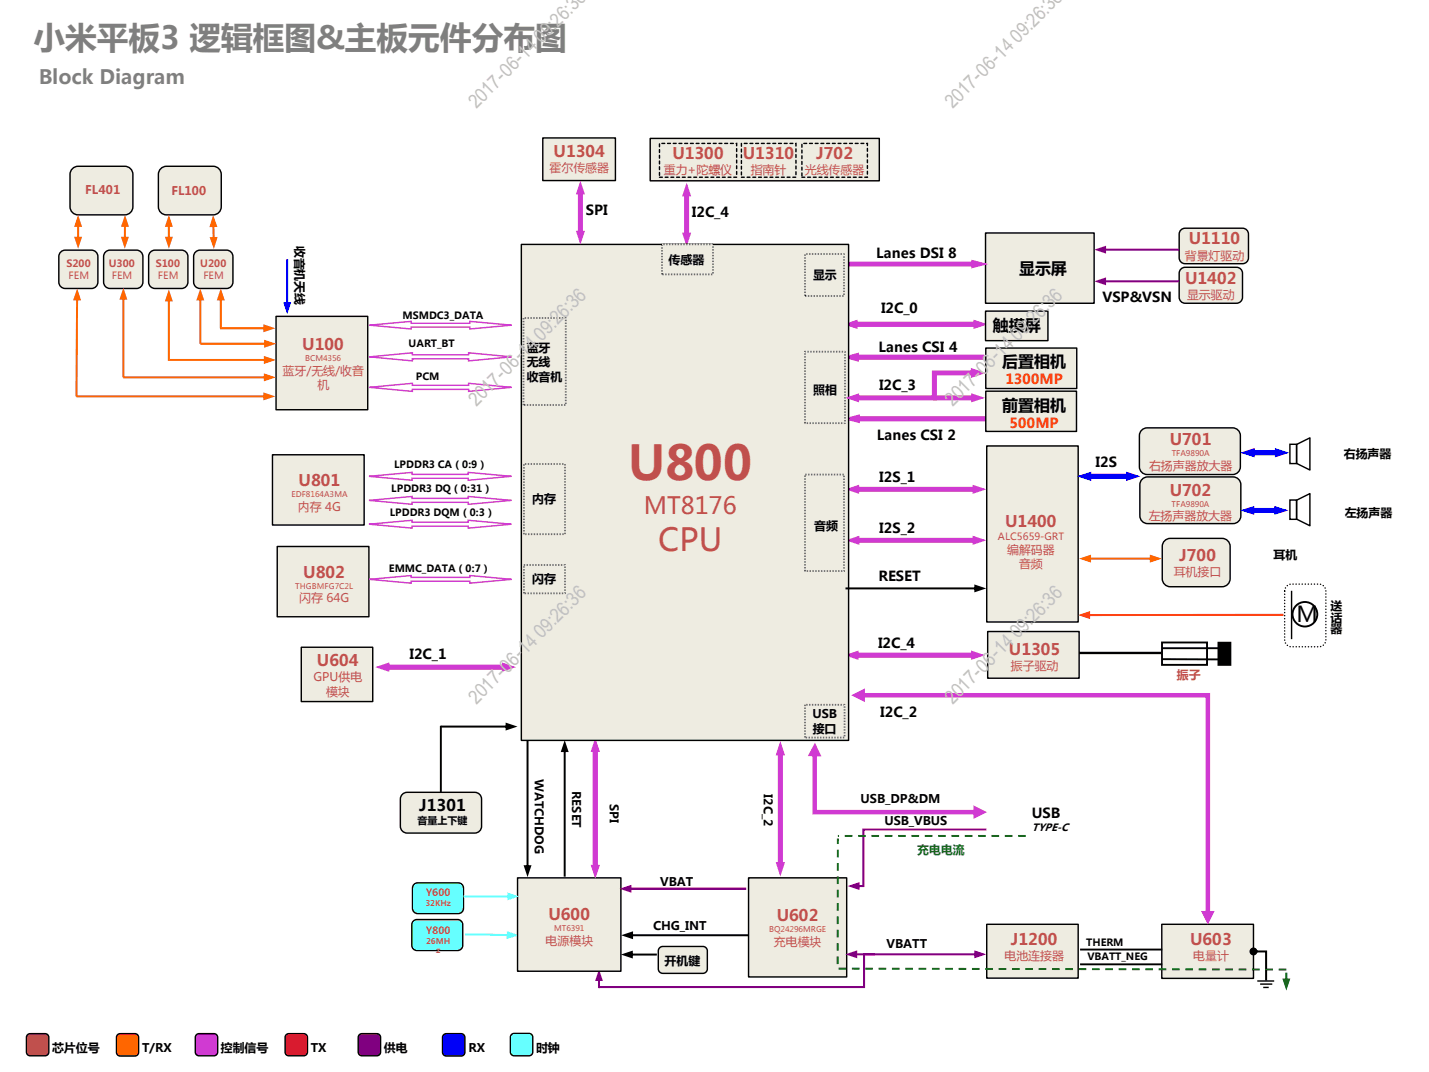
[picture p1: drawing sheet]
<svg xmlns="http://www.w3.org/2000/svg" width="254mm" height="190mm" viewBox="0 0 254 190" stroke-linecap="round" stroke-linejoin="round" font-family="sans-serif">
<defs><g id="words">
<text font-size="8.5" fill="#c0504d" x="111.6" y="85.3">U800</text>
<text font-size="5.6" fill="#7f7f7f" x="5.9" y="8.8">小米平板3 逻辑框图&amp;主板元件分布图</text>
<text font-size="5.6" fill="#c0504d" x="117" y="97.8">CPU</text>
<text font-size="4.2" fill="#c0504d" x="114.4" y="91.4">MT8176</text>
<text font-size="3.9" x="230.4" y="110.5">M</text>
<text font-size="3.5" fill="#7f7f7f" x="6.9" y="14.9">Block Diagram</text>
<g font-size="3.5" fill="#c0c0c0">
<text x="84.7" y="19.4" transform="rotate(-45 84.7 19.4)">2017-06-14 09:26:36</text>
<text x="169.3" y="19.4" transform="rotate(-45 169.3 19.4)">2017-06-14 09:26:36</text>
<text x="84.7" y="72.3" transform="rotate(-45 84.7 72.3)">2017-06-14 09:26:36</text>
<text x="169.3" y="72.3" transform="rotate(-45 169.3 72.3)">2017-06-14 09:26:36</text>
<text x="84.7" y="125.2" transform="rotate(-45 84.7 125.2)">2017-06-14 09:26:36</text>
<text x="169.3" y="125.2" transform="rotate(-45 169.3 125.2)">2017-06-14 09:26:36</text>
</g>
<g font-size="2.8" fill="#c0504d">
<text x="98.4" y="27.9">U1304</text>
<text x="119.5" y="28.2">U1300</text>
<text x="132" y="28.2">U1310</text>
<text x="145.1" y="28.2">J702</text>
<text x="211.3" y="43.4">U1110</text>
<text x="210.7" y="50.5">U1402</text>
<text x="53.7" y="62.2">U100</text>
<text x="207.9" y="79">U701</text>
<text x="53.1" y="86.4">U801</text>
<text x="207.9" y="88.1">U702</text>
<text x="178.7" y="93.6">U1400</text>
<text x="209.6" y="99.6">J700</text>
<text x="53.9" y="102.6">U802</text>
<text x="56.3" y="118.4">U604</text>
<text x="179.3" y="116.4">U1305</text>
<text x="97.5" y="163.5">U600</text>
<text x="138.1" y="163.6">U602</text>
<text x="179.7" y="167.9">J1200</text>
<text x="211.5" y="168">U603</text>
</g>
<g font-size="2.8">
<text x="181.1" y="48.6">显示屏</text>
<text x="176.5" y="58.8">触摸屏</text>
<text x="178.1" y="65.2">后置相机</text>
<text x="178.1" y="73">前置相机</text>
<text x="74.5" y="144.1">J1301</text>
</g>
<g font-size="2.5">
<text x="104.1" y="38.1">SPI</text>
<text x="123" y="38.5">I2C_4</text>
<text x="155.7" y="45.8">Lanes DSI 8</text>
<text x="196" y="53.7">VSP&amp;VSN</text>
<text x="156.6" y="55.6">I2C_0</text>
<text x="156.2" y="62.5">Lanes CSI 4</text>
<text x="156.2" y="69.4">I2C_3</text>
<text x="155.8" y="78.1">Lanes CSI 2</text>
<text x="194.7" y="83.1">I2S</text>
<text x="156.3" y="85.7">I2S_1</text>
<text x="156.3" y="94.7">I2S_2</text>
<text x="156.2" y="103.3">RESET</text>
<text x="72.8" y="117.1">I2C_1</text>
<text x="156.1" y="115.1">I2C_4</text>
<text x="156.5" y="127.5">I2C_2</text>
<text x="183.4" y="145.4">USB</text>
</g>
<g font-size="2.5" fill="#f30">
<text x="178.7" y="68.2">1300MP</text>
<text x="179.5" y="76.1">500MP</text>
</g>
<g font-size="2.1" fill="#c0504d">
<text x="15.2" y="34.4">FL401</text>
<text x="30.5" y="34.6">FL100</text>
<text x="97.7" y="30.6">霍尔传感器</text>
<text x="118" y="30.9">重力+陀螺仪</text>
<text x="133.4" y="30.9">指南针</text>
<text x="143.1" y="30.9">光线传感器</text>
<text x="210.6" y="46.1">背景灯驱动</text>
<text x="211" y="53.2">显示驱动</text>
<text x="50.2" y="66.6">蓝牙/无线/收音</text>
<text x="56.4" y="69.1">机</text>
<text x="204.2" y="83.5">右扬声器放大器</text>
<text x="53" y="90.8">内存 4G</text>
<text x="204.2" y="92.5">左扬声器放大器</text>
<text x="179" y="98.4">编解码器</text>
<text x="181.1" y="101">音频</text>
<text x="53.2" y="107.1">闪存 64G</text>
<text x="208.6" y="102.4">耳机接口</text>
<text x="179.7" y="119.1">振子驱动</text>
<text x="55.7" y="121.1">GPU供电</text>
<text x="58" y="123.6">模块</text>
<text x="209.2" y="120.7">振子</text>
<text x="97" y="167.9">电源模块</text>
<text x="137.6" y="168">充电模块</text>
<text x="178.5" y="170.6">电池连接器</text>
<text x="212.1" y="170.7">电量计</text>
</g>
<g font-size="2.1">
<text x="52.5" y="43.6" transform="rotate(90 52.5 43.6)">收音机天线</text>
<text x="118.8" y="46.9">传感器</text>
<text x="144.5" y="49.6">显示</text>
<text x="93.6" y="62.6">蓝牙</text>
<text x="93.6" y="65.1">无线</text>
<text x="93.6" y="67.7">收音机</text>
<text x="144.6" y="70">照相</text>
<text x="238.9" y="81.3">右扬声器</text>
<text x="94.6" y="89.4">内存</text>
<text x="144.7" y="94.1">音频</text>
<text x="239" y="91.8">左扬声器</text>
<text x="226.4" y="99.4">耳机</text>
<text x="94.6" y="103.6">闪存</text>
<text x="236.5" y="108.3">送</text>
<text x="236.5" y="110.5">话</text>
<text x="236.5" y="112.6">器</text>
<text x="144.4" y="127.6">USB</text>
<text x="144.5" y="130.2">接口</text>
<text x="95" y="138.4" transform="rotate(90 95 138.4)">WATCHDOG</text>
<text x="101.7" y="140.6" transform="rotate(90 101.7 140.6)">RESET</text>
<text x="108.4" y="142.9" transform="rotate(90 108.4 142.9)">SPI</text>
<text x="135.8" y="141.1" transform="rotate(90 135.8 141.1)">I2C_2</text>
<text x="153" y="142.6">USB_DP&amp;DM</text>
<text x="157.2" y="146.6">USB_VBUS</text>
<text x="117.3" y="157.5">VBAT</text>
<text x="116.1" y="165.2">CHG_INT</text>
<text x="118.1" y="171.5">开机键</text>
<text x="157.6" y="168.5">VBATT</text>
<text x="9.2" y="187">芯片位号</text>
<text x="25.3" y="187">T/RX</text>
<text x="39.3" y="187">控制信号</text>
<text x="55.3" y="187">TX</text>
<text x="68.2" y="187">供电</text>
<text x="83.2" y="187">RX</text>
<text x="95.3" y="187">时钟</text>
</g>
<text font-size="2.1" fill="#007635" x="163" y="151.8">充电电流</text>
<text font-size="1.9" x="183.4" y="147.6">TYPE-C</text>
<g font-size="1.8" fill="#c0504d">
<text x="11.8" y="47.4">S200</text>
<text x="19.3" y="47.5">U300</text>
<text x="27.7" y="47.5">S100</text>
<text x="35.6" y="47.4">U200</text>
<text x="12.2" y="49.5">FEM</text>
<text x="19.9" y="49.6">FEM</text>
<text x="28.1" y="49.6">FEM</text>
<text x="36.1" y="49.5">FEM</text>
<text x="177.4" y="96">ALC5659-GRT</text>
<text x="75.7" y="159.2">Y600</text>
<text x="75.7" y="165.9">Y800</text>
</g>
<g font-size="1.8">
<text x="71.6" y="56.6">MSMDC3_DATA</text>
<text x="72.6" y="61.7">UART_BT</text>
<text x="73.9" y="67.4">PCM</text>
<text x="70.1" y="83.1">LPDDR3 CA（0:9）</text>
<text x="69.5" y="87.4">LPDDR3 DQ（0:31）</text>
<text x="69.3" y="91.7">LPDDR3 DQM（0:3）</text>
<text x="69.1" y="101.6">EMMC_DATA（0:7）</text>
<text x="74.2" y="146.4">音量上下键</text>
<text x="193.1" y="168.1">THERM</text>
<text x="193.3" y="170.7">VBATT_NEG</text>
</g>
<g font-size="1.4" fill="#c0504d">
<text x="54.2" y="64.2">BCM4356</text>
<text x="208.3" y="81.1">TFA9890A</text>
<text x="51.8" y="88.4">EDF8164A3MA</text>
<text x="208.2" y="90.1">TFA9890A</text>
<text x="52.5" y="104.7">THGBMFG7C2L</text>
<text x="75.6" y="161">32KHz</text>
<text x="75.8" y="167.7">26MH</text>
<text x="98.5" y="165.5">MT6391</text>
<text x="136.7" y="165.7">BQ24296MRGE</text>
<text x="77.5" y="169.4">z</text>
</g>
</g></defs>
<path d="M203.2 85l.8-.2h15.2a1.38 1.38 0 0 1 1.4 1.3v5.6a1.38 1.38 0 0 1-1.4 1.3h-15.2a1.38 1.38 0 0 1-1.4-1.3v-5.6l.1-.4z" fill-rule="evenodd" fill="#eeece1"/>
<path d="M203.2 85l.8-.2h15.2a1.38 1.38 0 0 1 1.4 1.3v5.6a1.38 1.38 0 0 1-1.4 1.3h-15.2a1.38 1.38 0 0 1-1.4-1.3v-5.6l.1-.4z" fill="none" stroke="#000" stroke-width=".25"/>
<path d="M175.4 164.3h16.2v9.5h-16.2z" fill-rule="evenodd" fill="#eeece1"/>
<path d="M175.4 164.3h16.2v9.5h-16.2z" fill="none" stroke="#000" stroke-width=".25"/>
<path d="M71.4 141.3l.6-.4 .4-.1h12a1.21 1.21 0 0 1 1.2 1.2v4.8a1.21 1.21 0 0 1-1.2 1.2h-12a1.21 1.21 0 0 1-1.2-1.2v-4.8z" fill-rule="evenodd" fill="#eeece1"/>
<path d="M71.4 141.3l.6-.4 .4-.1h12a1.21 1.21 0 0 1 1.2 1.2v4.8a1.21 1.21 0 0 1-1.2 1.2h-12a1.21 1.21 0 0 1-1.2-1.2v-4.8z" fill="none" stroke="#000" stroke-width=".25"/>
<path d="M73.6 157.2l.6-.3h7.3a.91 .91 0 0 1 .9 .9v3.6a.91 .91 0 0 1-.9 .9h-7.3a.91 .91 0 0 1-.9-.9v-3.6z" fill-rule="evenodd" fill="#6ff"/>
<path d="M73.6 157.2l.6-.3h7.3a.91 .91 0 0 1 .9 .9v3.6a.91 .91 0 0 1-.9 .9h-7.3a.91 .91 0 0 1-.9-.9v-3.6z" fill="none" stroke="#000" stroke-width=".25"/>
<path d="M65.7 57.8l7.4-.7v.3h10.4v-.3l7.4 .7-7.4 .7v-.4h-10.4v.4zM65.7 63.4l7.6-.7v.4h10v-.4l7.6 .7-7.6 .7v-.3h-10v.3zM65.7 68.8l7.6-.7v.4h10v-.4l7.6 .7-7.6 .8v-.4h-10v.4z" fill="none" stroke="#d03ad2" stroke-width=".25"/>
<path d="M49.1 56.2h16.3v16.6h-16.3z" fill-rule="evenodd" fill="#eeece1"/>
<path d="M49.1 56.2h16.3v16.6h-16.3z" fill="none" stroke="#000" stroke-width=".25"/>
<path d="M26.6 44.9l.6-.4 .4-.1h4.7a1.14 1.14 0 0 1 1.1 1.2v4.5a1.14 1.14 0 0 1-1.1 1.2h-4.7a1.14 1.14 0 0 1-1.2-1.2v-4.5z" fill-rule="evenodd" fill="#eeece1"/>
<path d="M26.6 44.9l.6-.4 .4-.1h4.7a1.14 1.14 0 0 1 1.1 1.2v4.5a1.14 1.14 0 0 1-1.1 1.2h-4.7a1.14 1.14 0 0 1-1.2-1.2v-4.5z" fill="none" stroke="#000" stroke-width=".25"/>
<path d="M13 29.8l.9-.3h8.3a1.44 1.44 0 0 1 1.4 1.5v5.7a1.44 1.44 0 0 1-1.4 1.5h-8.3a1.44 1.44 0 0 1-1.5-1.5v-5.7l.1-.5z" fill-rule="evenodd" fill="#eeece1"/>
<path d="M13 29.8l.9-.3h8.3a1.44 1.44 0 0 1 1.4 1.5v5.7a1.44 1.44 0 0 1-1.4 1.5h-8.3a1.44 1.44 0 0 1-1.5-1.5v-5.7l.1-.5z" fill="none" stroke="#000" stroke-width=".25"/>
<path d="M10.7 44.9l.5-.4 .4-.1h4.7a1.14 1.14 0 0 1 1.1 1.2v4.5a1.14 1.14 0 0 1-1.1 1.2h-4.7a1.14 1.14 0 0 1-1.1-1.2v-4.5z" fill-rule="evenodd" fill="#eeece1"/>
<path d="M10.7 44.9l.5-.4 .4-.1h4.7a1.14 1.14 0 0 1 1.1 1.2v4.5a1.14 1.14 0 0 1-1.1 1.2h-4.7a1.14 1.14 0 0 1-1.1-1.2v-4.5z" fill="none" stroke="#000" stroke-width=".25"/>
<path d="M18.6 44.9l.6-.4 .4-.1h4.7a1.14 1.14 0 0 1 1.1 1.2v4.5a1.14 1.14 0 0 1-1.1 1.2h-4.7a1.14 1.14 0 0 1-1.2-1.2v-4.5z" fill-rule="evenodd" fill="#eeece1"/>
<path d="M18.6 44.9l.6-.4 .4-.1h4.7a1.14 1.14 0 0 1 1.1 1.2v4.5a1.14 1.14 0 0 1-1.1 1.2h-4.7a1.14 1.14 0 0 1-1.2-1.2v-4.5z" fill="none" stroke="#000" stroke-width=".25"/>
<path d="M34.6 44.9l.6-.4 .4-.1h4.7a1.14 1.14 0 0 1 1.1 1.2v4.5a1.14 1.14 0 0 1-1.1 1.2h-4.7a1.14 1.14 0 0 1-1.2-1.2v-4.5z" fill-rule="evenodd" fill="#eeece1"/>
<path d="M34.6 44.9l.6-.4 .4-.1h4.7a1.14 1.14 0 0 1 1.1 1.2v4.5a1.14 1.14 0 0 1-1.1 1.2h-4.7a1.14 1.14 0 0 1-1.2-1.2v-4.5z" fill="none" stroke="#000" stroke-width=".25"/>
<path d="M28.7 29.8l.9-.3h8.3a1.44 1.44 0 0 1 1.4 1.5v5.7a1.44 1.44 0 0 1-1.4 1.5h-8.3a1.44 1.44 0 0 1-1.4-1.5v-5.7v-.5z" fill-rule="evenodd" fill="#eeece1"/>
<path d="M28.7 29.8l.9-.3h8.3a1.44 1.44 0 0 1 1.4 1.5v5.7a1.44 1.44 0 0 1-1.4 1.5h-8.3a1.44 1.44 0 0 1-1.4-1.5v-5.7v-.5z" fill="none" stroke="#000" stroke-width=".25"/>
<g fill="#f60">
<path d="M35.6 60.9h11.7v.4h-11.7zM46.9 60.4l2.2 .7-2.2 .7z"/>
<path d="M35.4 53v8.1h.4v-8.1zM35.6 51.3l-.7 2.1h1.4z"/>
<path d="M37.8 40h.3l.1 2.5h-.4zM37.3 42.1h1.4l-.7 2.1zM37.9 38.2l.7 2.1-1.4 .1z"/>
<path d="M39.1 58.2v.3h8.1v-.3zM46.8 57.6v1.4l2.1-.7z"/>
<path d="M39.1 53h.3v5.3h-.3zM39.2 51.3l.7 2.1h-1.4z"/>
<path d="M29.8 39.9h.4v2.5h-.4zM29.3 42.1h1.4l-.7 2.1zM30 38.2l.7 2.1h-1.4z"/>
</g>
<path d="M50.9 46.1v8h.3v-8zM50.3 53.7l.8 2.1 .7-2.1z" fill="#00f"/>
<g fill="#f60">
<path d="M30.2 63.8h17.1v.3h-17.1zM46.9 63.3l2.1 .7-2.1 .7z"/>
<path d="M29.8 53.2v10.9h.4v-10.9zM30 51.4l-.7 2.2h1.4z"/>
</g>
<path d="M191.8 116h14.6" fill="none" stroke="#000" stroke-width=".42"/>
<path d="M106.3 174v1.6h.3v-1.6zM106.5 172.2l-.7 2.1h1.4z" fill="#800080"/>
<g fill="#f60">
<path d="M21.9 66.9v.3h25.4v-.3zM46.9 66.4v1.4l2.1-.7z"/>
<path d="M13.5 53l-.1 17.4h.4l.1-17.4zM13.7 51.3l-.7 2.1h1.4z"/>
<path d="M21.8 52.9v14.2h.3v-14.2zM21.9 51.1l-.7 2.2h1.4z"/>
<path d="M13.7 39.9v2.5h.4v-2.5zM13.2 42.1l.7 2.1 .7-2.1zM13.9 38.2l-.7 2.1h1.4z"/>
<path d="M22 39.9v2.5h.4v-2.5zM21.5 42.1l.7 2.1 .7-2.1zM22.2 38.2l-.7 2.1h1.4z"/>
</g>
<path d="M65.6 84.6l7.6-.7v.4h10v-.4l7.7 .7-7.7 .7v-.3h-10v.3zM65.6 88.9l7.6-.7v.4h10v-.4l7.7 .7-7.7 .7v-.3h-10v.3zM65.6 93.2l7.6-.7v.3h10v-.3l7.7 .7-7.7 .7v-.4h-10v.4z" fill="none" stroke="#d03ad2" stroke-width=".25"/>
<path d="M48.4 80.8h16.3v12.5h-16.3z" fill-rule="evenodd" fill="#eeece1"/>
<path d="M48.4 80.8h16.3v12.5h-16.3z" fill="none" stroke="#000" stroke-width=".25"/>
<path d="M49.3 97.1h16.3v12.5h-16.3z" fill-rule="evenodd" fill="#eeece1"/>
<path d="M49.3 97.1h16.3v12.5h-16.3z" fill="none" stroke="#000" stroke-width=".25"/>
<path d="M65.7 103l7.4-.7v.3h10.4v-.3l7.4 .7-7.4 .6v-.3h-10.4v.3z" fill="none" stroke="#d03ad2" stroke-width=".25"/>
<path d="M175.2 41.4h19.3v12.5h-19.3z" fill-rule="evenodd" fill="#eeece1"/>
<path d="M175.2 41.4h19.3v12.5h-19.3z" fill="none" stroke="#000" stroke-width=".25"/>
<path d="M150.5 46.6h22.3v-.3l2.4 .6-2.4 .6v-.3h-22.3z" fill-rule="evenodd" fill="#d03ad2"/>
<path d="M150.5 46.6h22.3v-.3l2.4 .6-2.4 .6v-.3h-22.3z" fill="none" stroke="#d03ad2" stroke-width=".25"/>
<path d="M150.3 57.6l2-.6v.3h20.9v-.3l2 .6-2 .7v-.3h-20.9v.3z" fill-rule="evenodd" fill="#d03ad2"/>
<path d="M150.3 57.6l2-.6v.3h20.9v-.3l2 .6-2 .7v-.3h-20.9v.3z" fill="none" stroke="#d03ad2" stroke-width=".25"/>
<path d="M203.1 76.3l.8-.3h15.2a1.38 1.38 0 0 1 1.4 1.4v5.5a1.38 1.38 0 0 1-1.4 1.4h-15.2a1.38 1.38 0 0 1-1.4-1.4v-5.5l.1-.4z" fill-rule="evenodd" fill="#eeece1"/>
<path d="M203.1 76.3l.8-.3h15.2a1.38 1.38 0 0 1 1.4 1.4v5.5a1.38 1.38 0 0 1-1.4 1.4h-15.2a1.38 1.38 0 0 1-1.4-1.4v-5.5l.1-.4z" fill="none" stroke="#000" stroke-width=".25"/>
<path d="M209.8 47.9l.5-.3 .4-.1h9.1a1.06 1.06 0 0 1 1.1 1.1v4.2a1.06 1.06 0 0 1-1.1 1.1h-9.1a1.06 1.06 0 0 1-1.1-1.1v-4.2z" fill-rule="evenodd" fill="#eeece1"/>
<path d="M209.8 47.9l.5-.3 .4-.1h9.1a1.06 1.06 0 0 1 1.1 1.1v4.2a1.06 1.06 0 0 1-1.1 1.1h-9.1a1.06 1.06 0 0 1-1.1-1.1v-4.2z" fill="none" stroke="#000" stroke-width=".25"/>
<path d="M196.2 49.8h13.4v.4h-13.4zM194.5 50l2.1-.7v1.4z" fill="#800080"/>
<path d="M117.2 168.4l.6-.2h7.1a.8 .8 0 0 1 .8 .8v3.2a.8 .8 0 0 1-.8 .8h-7.1a.8 .8 0 0 1-.8-.8v-3.2z" fill-rule="evenodd" fill="#eeece1"/>
<path d="M117.2 168.4l.6-.2h7.1a.8 .8 0 0 1 .8 .8v3.2a.8 .8 0 0 1-.8 .8h-7.1a.8 .8 0 0 1-.8-.8v-3.2z" fill="none" stroke="#000" stroke-width=".25"/>
<path d="M150.1 63.5l2.4-.7v.4h22.3v.6h-22.3v.3z" fill-rule="evenodd" fill="#d03ad2"/>
<path d="M150.1 63.5l2.4-.7v.4h22.3v.6h-22.3v.3z" fill="none" stroke="#d03ad2" stroke-width=".25"/>
<path d="M150.3 74.4l2.4-.6v.3h22.5v.6h-22.5v.4z" fill-rule="evenodd" fill="#d03ad2"/>
<path d="M150.3 74.4l2.4-.6v.3h22.5v.6h-22.5v.4z" fill="none" stroke="#d03ad2" stroke-width=".25"/>
<path d="M175.2 61.8h16.2v7.2h-16.2z" fill-rule="evenodd" fill="#eeece1"/>
<path d="M175.2 61.8h16.2v7.2h-16.2z" fill="none" stroke="#000" stroke-width=".25"/>
<path d="M175.2 69.5h16.1v7.2h-16.1z" fill-rule="evenodd" fill="#eeece1"/>
<path d="M175.2 69.5h16.1v7.2h-16.1z" fill="none" stroke="#000" stroke-width=".25"/>
<path d="M175.4 79.2h16.2v31.3h-16.2z" fill-rule="evenodd" fill="#eeece1"/>
<path d="M175.4 79.2h16.2v31.3h-16.2z" fill="none" stroke="#000" stroke-width=".25"/>
<path d="M150.7 87l1.9-.7v.3h20.4v-.3l1.9 .7-1.9 .6v-.3h-20.4v.3z" fill-rule="evenodd" fill="#d03ad2"/>
<path d="M150.7 87l1.9-.7v.3h20.4v-.3l1.9 .7-1.9 .6v-.3h-20.4v.3z" fill="none" stroke="#d03ad2" stroke-width=".25"/>
<path d="M150.7 96l1.9-.6v.3h20.4v-.3l1.9 .6-1.9 .6v-.3h-20.4v.3z" fill-rule="evenodd" fill="#d03ad2"/>
<path d="M150.7 96l1.9-.6v.3h20.4v-.3l1.9 .6-1.9 .6v-.3h-20.4v.3z" fill="none" stroke="#d03ad2" stroke-width=".25"/>
<path d="M191.8 84.6l2-.6v.3h6.5v-.3l2 .6-2 .7v-.3h-6.5v.3z" fill-rule="evenodd" fill="#00f"/>
<path d="M191.8 84.6l2-.6v.3h6.5v-.3l2 .6-2 .7v-.3h-6.5v.3z" fill="none" stroke="#00f" stroke-width=".25"/>
<path d="M229.3 79h1.2v3.4h-1.2zM230.5 79l2.3-1.2v5.7l-2.3-1.2zM229.3 88.9h1.2v3.4h-1.2zM230.5 88.9l2.3-1.2v5.7l-2.3-1.1z" fill="none" stroke="#000" stroke-width=".25"/>
<path d="M206.9 96.3l.7-.6h.4h9.2a1.43 1.43 0 0 1 1.5 1.4v5.7a1.43 1.43 0 0 1-1.5 1.5h-9.2a1.43 1.43 0 0 1-1.4-1.5v-5.7z" fill-rule="evenodd" fill="#eeece1"/>
<path d="M206.9 96.3l.7-.6h.4h9.2a1.43 1.43 0 0 1 1.5 1.4v5.7a1.43 1.43 0 0 1-1.5 1.5h-9.2a1.43 1.43 0 0 1-1.4-1.5v-5.7z" fill="none" stroke="#000" stroke-width=".25"/>
<path d="M193.6 99.1v.3h11.1v-.3zM191.8 99.3l2.1 .7v-1.4zM204.4 98.6v1.4l2.1-.7z" fill="#f60"/>
<path d="M228.8 104l.8-.2h4.8a1.22 1.22 0 0 1 1.3 1.2v8.7a1.22 1.22 0 0 1-1.3 1.2h-4.8a1.22 1.22 0 0 1-1.3-1.2v-8.7l.1-.4z" fill-rule="evenodd" fill="#fff"/>
<path d="M228.8 104l.8-.2h4.8a1.22 1.22 0 0 1 1.3 1.2v8.7a1.22 1.22 0 0 1-1.3 1.2h-4.8a1.22 1.22 0 0 1-1.3-1.2v-8.7l.1-.4z" fill="none" stroke="#000" stroke-width=".25" stroke-dasharray="0 .5"/>
<path d="M193.4 109.1v.4l34.7-.1v-.3zM191.6 109.3l2.2 .7v-1.4z" fill="#f30"/>
<circle cx="231.9" cy="109.2" r="2.19" fill="none" stroke="#000" stroke-width=".34"/>
<path d="M229.6 105v8.6" fill="none" stroke="#000" stroke-width=".25"/>
<path d="M73.5 163.7l.6-.3h7.2a.92 .92 0 0 1 1 .9v3.7a.92 .92 0 0 1-1 .9h-7.2a.92 .92 0 0 1-.9-.9v-3.7z" fill-rule="evenodd" fill="#6ff"/>
<path d="M73.5 163.7l.6-.3h7.2a.92 .92 0 0 1 1 .9v3.7a.92 .92 0 0 1-1 .9h-7.2a.92 .92 0 0 1-.9-.9v-3.7z" fill="none" stroke="#000" stroke-width=".25"/>
<path d="M82.6 165.9l7.8 .1v.3l-7.8-.1zM90.1 165.5l2.1 .7-2.1 .7z" fill="#6ff"/>
<path d="M206.5 164.3h16.3v9.6h-16.3z" fill-rule="evenodd" fill="#eeece1"/>
<path d="M206.5 164.3h16.3v9.6h-16.3z" fill="none" stroke="#000" stroke-width=".25"/>
<path d="M175.6 112.2h16.2v8.3h-16.2z" fill-rule="evenodd" fill="#eeece1"/>
<path d="M175.6 112.2h16.2v8.3h-16.2z" fill="none" stroke="#000" stroke-width=".25"/>
<path d="M150.5 116.4l2-.6v.3h20.2v-.3l2 .6-2 .7v-.3h-20.2v.3z" fill-rule="evenodd" fill="#d03ad2"/>
<path d="M150.5 116.4l2-.6v.3h20.2v-.3l2 .6-2 .7v-.3h-20.2v.3z" fill="none" stroke="#d03ad2" stroke-width=".25"/>
<path d="M216.6 114.2h2.1v4h-2.1z" fill-rule="evenodd" fill="#000"/>
<path d="M206.5 114.2h8v4h-8zM206.5 117.1l10 .1M206.5 115.2h10M216.6 114.2h2.1v4h-2.1z" fill="none" stroke="#000" stroke-width=".34"/>
<path d="M92 156h18.4v16.6h-18.4z" fill-rule="evenodd" fill="#eeece1"/>
<path d="M92 156h18.4v16.6h-18.4z" fill="none" stroke="#000" stroke-width=".25"/>
<path d="M82.4 159.1h8.1v.4h-8.1zM90.2 158.6l2.1 .7-2.1 .7z" fill="#6ff"/>
<path d="M133.1 156h17.4v17.6h-17.4z" fill-rule="evenodd" fill="#eeece1"/>
<path d="M133.1 156h17.4v17.6h-17.4z" fill="none" stroke="#000" stroke-width=".25"/>
<path d="M105.8 131.5l.7 2h-.4v20.3h.4l-.7 2-.6-2h.3v-20.3h-.3z" fill-rule="evenodd" fill="#d03ad2"/>
<path d="M105.8 131.5l.7 2h-.4v20.3h.4l-.7 2-.6-2h.3v-20.3h-.3z" fill="none" stroke="#d03ad2" stroke-width=".25"/>
<path d="M100.2 133.3h.3v22.5h-.3zM100.4 131.5l.7 2.1h-1.4z" fill="#000"/>
<path d="M138.7 132.1l.7 2h-.4v19.2h.4l-.7 2.1-.7-2.1h.4v-19.2h-.4z" fill-rule="evenodd" fill="#d03ad2"/>
<path d="M138.7 132.1l.7 2h-.4v19.2h.4l-.7 2.1-.7-2.1h.4v-19.2h-.4z" fill="none" stroke="#d03ad2" stroke-width=".25"/>
<path d="M112.2 166v.4h20.8v-.4zM110.4 166.2l2.1 .7v-1.4z" fill="#000"/>
<path d="M153.3 147.2v10.3l.2-.2h-1.1v.3h1.2v-10.2l-.1 .2h21.8v-.4zM150.7 157.5l2.1 .7v-1.4z" fill="#800080"/>
<g fill="#000">
<path d="M78.3 128.9h11.9v.4h-11.9zM89.9 128.4l2.1 .7-2.1 .7z"/>
<path d="M112.1 169.5v.3h4.7v-.3zM110.4 169.6l2.1 .7v-1.4z"/>
<path d="M222.8 168.9v.4h2.2l-.1-.2v5.1h.3v-5.3zM222.1 169.1a.71 .71 0 0 0 1.4 0 .71 .71 0 0 0-1.4 0z"/>
</g>
<path d="M78.4 129v11.8M192 171.4h14.6" fill="none" stroke="#000" stroke-width=".34"/>
<path d="M223.5 174.3h3M224 174.9h2.1M224.5 175.5h1" fill="none" stroke="#000" stroke-width=".25"/>
<g fill="#800080">
<path d="M106.5 175.2v.4h47.3v-6l-.2 .2h19.9v-.4h-20.1v6l.2-.2zM173.2 168.9v1.4l2.1-.7z"/>
<path d="M152 169.4h3.5v.4h-3.5zM150.2 169.6l2.2-.7v1.4z"/>
</g>
<path d="M192 168.7h14.6" fill="none" stroke="#000" stroke-width=".34"/>
<path d="M182.3 148.5h-33.4M148.9 171.3v-22.3" fill="none" stroke="#060" stroke-width=".34" stroke-dasharray="1.4 1" stroke-linecap="butt"/>
<path d="M228.5 172.8h.3v1.5h-.3zM227.9 173.9h1.4l-.7 2.1z" fill="#060"/>
<path d="M228.6 172.3l-79.8-.2" fill="none" stroke="#060" stroke-width=".34" stroke-dasharray="1.4 1" stroke-linecap="butt"/>
<path d="M111.9 157.7v.5h20.7v-.5zM110.1 157.9l2.1 .8v-1.5z" fill="#800080"/>
<path d="M122 32.9l.7 1.9h-.3v6.7h.3l-.7 1.9-.6-1.9h.3v-6.7h-.3z" fill-rule="evenodd" fill="#d03ad2"/>
<path d="M122 32.9l.7 1.9h-.3v6.7h.3l-.7 1.9-.6-1.9h.3v-6.7h-.3z" fill="none" stroke="#d03ad2" stroke-width=".25"/>
<path d="M92.7 43.4h58.1v88.2h-58.1z" fill-rule="evenodd" fill="#eeece1"/>
<path d="M92.7 43.4h58.1v88.2h-58.1z" fill="none" stroke="#000" stroke-width=".25"/>
<path d="M143.1 45.2h6.9v7.4h-6.9z" fill-rule="evenodd" fill="#eeece1"/>
<path d="M143 52.3v.3zM143.1 52.3l.1 .3zM143 51.8v.3zM143.1 51.8l.1 .3zM143 51.3v.3zM143.1 51.3l.1 .3zM143 50.8v.3zM143.1 50.8l.1 .3zM143 50.3v.2zM143.1 50.3l.1 .2zM143 49.8v.2zM143.1 49.8l.1 .2zM143 49.3v.2zM143.1 49.3l.1 .2zM143 48.8v.2zM143.1 48.8l.1 .2zM143 48.3v.2zM143.1 48.3l.1 .2zM143 47.8v.2zM143.1 47.8l.1 .2zM143 47.2v.3zM143.1 47.2l.1 .3zM143 46.7v.3zM143.1 46.7l.1 .3zM143 46.2v.3zM143.1 46.2l.1 .3zM143 45.7v.3zM143.1 45.7l.1 .3zM143 45.2v.3zM143.1 45.2l.1 .3zM143.3 45l.3 .1zM143.3 45.2l.3 .1zM143.8 45l.3 .1zM143.8 45.2l.3 .1zM144.3 45l.3 .1zM144.3 45.2l.3 .1zM144.8 45l.3 .1zM144.8 45.2l.3 .1zM145.3 45l.3 .1zM145.3 45.2l.3 .1zM145.8 45l.3 .1zM145.8 45.2l.3 .1zM146.3 45l.3 .1zM146.3 45.2l.3 .1zM146.9 45l.2 .1zM146.9 45.2l.2 .1zM147.4 45l.2 .1zM147.4 45.2l.2 .1zM147.9 45l.2 .1zM147.9 45.2l.2 .1zM148.4 45l.2 .1zM148.4 45.2l.2 .1zM148.9 45l.2 .1zM148.9 45.2l.2 .1zM149.4 45l.2 .1zM149.4 45.2l.2 .1zM149.9 45l.2 .1 .1 .2zM149.9 45.2l.1 .1zM150.1 45.6l.1 .2zM149.9 45.6l.1 .2zM150.1 46.1l.1 .2zM149.9 46.1l.1 .2zM150.1 46.6l.1 .2zM149.9 46.6l.1 .2zM150.1 47.1l.1 .2zM149.9 47.1l.1 .2zM150.1 47.6l.1 .2zM149.9 47.6l.1 .2zM150.1 48.1l.1 .2zM149.9 48.1l.1 .2zM150.1 48.6l.1 .3zM149.9 48.6l.1 .3zM150.1 49.1l.1 .3zM149.9 49.1l.1 .3zM150.1 49.6l.1 .3zM149.9 49.6l.1 .3zM150.1 50.1l.1 .3zM149.9 50.1l.1 .3zM150.1 50.6l.1 .3zM149.9 50.6l.1 .3zM150.1 51.1l.1 .3zM149.9 51.1l.1 .3zM150.1 51.6l.1 .3zM149.9 51.6l.1 .3zM150.1 52.2l.1 .2zM149.9 52.2l.1 .2zM149.7 52.6l.2 .1zM149.7 52.5h.2zM149.2 52.6l.2 .1zM149.2 52.5h.2zM148.7 52.6l.2 .1zM148.7 52.5h.2zM148.2 52.6l.2 .1zM148.2 52.5h.2zM147.7 52.6l.2 .1zM147.7 52.5h.2zM147.2 52.6l.2 .1zM147.2 52.5h.2zM146.6 52.6l.3 .1zM146.6 52.5h.3zM146.1 52.6l.3 .1zM146.1 52.5h.3zM145.6 52.6l.3 .1zM145.6 52.5h.3zM145.1 52.6l.3 .1zM145.1 52.5h.3zM144.6 52.6l.3 .1zM144.6 52.5h.3zM144.1 52.6l.3 .1zM144.1 52.5h.3zM143.6 52.6l.2 .1zM143.6 52.5h.2zM143.1 52.6l.2 .1zM143.1 52.5h.2z" fill="#000"/>
<path d="M143 84.3h7v17.2h-7z" fill-rule="evenodd" fill="#eeece1"/>
<path d="M142.9 101.3l.1 .2zM143.1 101.3l.1 .2zM142.9 100.8l.1 .2zM143.1 100.8l.1 .2zM142.9 100.2l.1 .3zM143.1 100.2l.1 .3zM142.9 99.7l.1 .3zM143.1 99.7l.1 .3zM142.9 99.2l.1 .3zM143.1 99.2l.1 .3zM142.9 98.7l.1 .3zM143.1 98.7l.1 .3zM142.9 98.2l.1 .3zM143.1 98.2l.1 .3zM142.9 97.7l.1 .3zM143.1 97.7l.1 .3zM142.9 97.2l.1 .3zM143.1 97.2l.1 .3zM142.9 96.7l.1 .2zM143.1 96.7l.1 .2zM142.9 96.2l.1 .2zM143.1 96.2l.1 .2zM142.9 95.7l.1 .2zM143.1 95.7l.1 .2zM142.9 95.2l.1 .2zM143.1 95.2l.1 .2zM142.9 94.7l.1 .2zM143.1 94.7l.1 .2zM142.9 94.1l.1 .3zM143.1 94.1l.1 .3zM142.9 93.6l.1 .3zM143.1 93.6l.1 .3zM142.9 93.1l.1 .3zM143.1 93.1l.1 .3zM142.9 92.6l.1 .3zM143.1 92.6l.1 .3zM142.9 92.1l.1 .3zM143.1 92.1l.1 .3zM142.9 91.6l.1 .3zM143.1 91.6l.1 .3zM142.9 91.1l.1 .3zM143.1 91.1l.1 .3zM142.9 90.6l.1 .2zM143.1 90.6l.1 .2zM142.9 90.1l.1 .2zM143.1 90.1l.1 .2zM142.9 89.6l.1 .2zM143.1 89.6l.1 .2zM142.9 89.1l.1 .2zM143.1 89.1l.1 .2zM142.9 88.6l.1 .2zM143.1 88.6l.1 .2zM142.9 88.1l.1 .2zM143.1 88.1l.1 .2zM142.9 87.5l.1 .3zM143.1 87.5l.1 .3zM142.9 87l.1 .3zM143.1 87l.1 .3zM142.9 86.5l.1 .3zM143.1 86.5l.1 .3zM142.9 86l.1 .3zM143.1 86l.1 .3zM142.9 85.5l.1 .3zM143.1 85.5l.1 .3zM142.9 85l.1 .3zM143.1 85l.1 .3zM142.9 84.5l.1 .3zM143.1 84.5l.1 .3zM143.1 84.2l.3 .1zM143.1 84.4l.3 .1zM143.6 84.2l.3 .1zM143.6 84.4l.3 .1zM144.1 84.2l.3 .1zM144.1 84.4l.3 .1zM144.7 84.2l.2 .1zM144.7 84.4l.2 .1zM145.2 84.2l.2 .1zM145.2 84.4l.2 .1zM145.7 84.2l.2 .1zM145.7 84.4l.2 .1zM146.2 84.2l.2 .1zM146.2 84.4l.2 .1zM146.7 84.2l.2 .1zM146.7 84.4l.2 .1zM147.2 84.2l.2 .1zM147.2 84.4l.2 .1zM147.7 84.2l.3 .1zM147.7 84.4l.3 .1zM148.2 84.2l.3 .1zM148.2 84.4l.3 .1zM148.7 84.2l.3 .1zM148.7 84.4l.3 .1zM149.2 84.2l.3 .1zM149.2 84.4l.3 .1zM149.7 84.2l.3 .1zM149.7 84.4l.3 .1zM150.1 84.5l.1 .3zM149.9 84.5l.1 .3zM150.1 85l.1 .3zM149.9 85l.1 .3zM150.1 85.6l.1 .2zM149.9 85.6l.1 .2zM150.1 86.1l.1 .2zM149.9 86.1l.1 .2zM150.1 86.6l.1 .2zM149.9 86.6l.1 .2zM150.1 87.1l.1 .2zM149.9 87.1l.1 .2zM150.1 87.6l.1 .2zM149.9 87.6l.1 .2zM150.1 88.1l.1 .2zM149.9 88.1l.1 .2zM150.1 88.6l.1 .3zM149.9 88.6l.1 .3zM150.1 89.1l.1 .3zM149.9 89.1l.1 .3zM150.1 89.6l.1 .3zM149.9 89.6l.1 .3zM150.1 90.1l.1 .3zM149.9 90.1l.1 .3zM150.1 90.6l.1 .3zM149.9 90.6l.1 .3zM150.1 91.1l.1 .3zM149.9 91.1l.1 .3zM150.1 91.7l.1 .2zM149.9 91.7l.1 .2zM150.1 92.2l.1 .2zM149.9 92.2l.1 .2zM150.1 92.7l.1 .2zM149.9 92.7l.1 .2zM150.1 93.2l.1 .2zM149.9 93.2l.1 .2zM150.1 93.7l.1 .2zM149.9 93.7l.1 .2zM150.1 94.2l.1 .2zM149.9 94.2l.1 .2zM150.1 94.7l.1 .3zM149.9 94.7l.1 .3zM150.1 95.2l.1 .3zM149.9 95.2l.1 .3zM150.1 95.7l.1 .3zM149.9 95.7l.1 .3zM150.1 96.2l.1 .3zM149.9 96.2l.1 .3zM150.1 96.7l.1 .3zM149.9 96.7l.1 .3zM150.1 97.2l.1 .3zM149.9 97.2l.1 .3zM150.1 97.7l.1 .3zM149.9 97.7l.1 .3zM150.1 98.3l.1 .2zM149.9 98.3l.1 .2zM150.1 98.8l.1 .2zM149.9 98.8l.1 .2zM150.1 99.3l.1 .2zM149.9 99.3l.1 .2zM150.1 99.8l.1 .2zM149.9 99.8l.1 .2zM150.1 100.3l.1 .2zM149.9 100.3l.1 .2zM150.1 100.8l.1 .2zM149.9 100.8l.1 .2zM150.1 101.3l.1 .2-.2 .1zM149.9 101.3l.1 .2zM149.5 101.6h.2zM149.5 101.4l.2 .1zM149 101.6h.2zM149 101.4l.2 .1zM148.5 101.6h.2zM148.5 101.4l.2 .1zM148 101.6h.2zM148 101.4l.2 .1zM147.4 101.6h.3zM147.4 101.4l.3 .1zM146.9 101.6h.3zM146.9 101.4l.3 .1zM146.4 101.6h.3zM146.4 101.4l.3 .1zM145.9 101.6h.3zM145.9 101.4l.3 .1zM145.4 101.6h.3zM145.4 101.4l.3 .1zM144.9 101.6h.3zM144.9 101.4l.3 .1zM144.4 101.6h.3zM144.4 101.4l.3 .1zM143.9 101.6h.2zM143.9 101.4l.2 .1zM143.4 101.6h.2zM143.4 101.4l.2 .1zM143 101.6h.1zM143 101.4l.1 .1z" fill="#000"/>
<path d="M143 62.5h7.2v12.7h-7.2z" fill-rule="evenodd" fill="#eeece1"/>
<path d="M142.9 75l.1 .2zM143.1 75l.1 .2zM142.9 74.5l.1 .2zM143.1 74.5l.1 .2zM142.9 74l.1 .2zM143.1 74l.1 .2zM142.9 73.4l.1 .3zM143.1 73.4l.1 .3zM142.9 72.9l.1 .3zM143.1 72.9l.1 .3zM142.9 72.4l.1 .3zM143.1 72.4l.1 .3zM142.9 71.9l.1 .3zM143.1 71.9l.1 .3zM142.9 71.4l.1 .3zM143.1 71.4l.1 .3zM142.9 70.9l.1 .3zM143.1 70.9l.1 .3zM142.9 70.4l.1 .3zM143.1 70.4l.1 .3zM142.9 69.9l.1 .2zM143.1 69.9l.1 .2zM142.9 69.4l.1 .2zM143.1 69.4l.1 .2zM142.9 68.9l.1 .2zM143.1 68.9l.1 .2zM142.9 68.4l.1 .2zM143.1 68.4l.1 .2zM142.9 67.9l.1 .2zM143.1 67.9l.1 .2zM142.9 67.4l.1 .2zM143.1 67.4l.1 .2zM142.9 66.8l.1 .3zM143.1 66.8l.1 .3zM142.9 66.3l.1 .3zM143.1 66.3l.1 .3zM142.9 65.8l.1 .3zM143.1 65.8l.1 .3zM142.9 65.3l.1 .3zM143.1 65.3l.1 .3zM142.9 64.8l.1 .3zM143.1 64.8l.1 .3zM142.9 64.3l.1 .3zM143.1 64.3l.1 .3zM142.9 63.8l.1 .3zM143.1 63.8l.1 .3zM142.9 63.3l.1 .2zM143.1 63.3l.1 .2zM142.9 62.8l.1 .2zM143.1 62.8l.1 .2zM143 62.4h.3l-.4 .1zM143.1 62.5l.2 .1zM143.5 62.4h.3zM143.5 62.5l.3 .1zM144 62.4h.3zM144 62.5l.3 .1zM144.5 62.4h.3zM144.5 62.5l.3 .1zM145 62.4h.3zM145 62.5l.3 .1zM145.5 62.4h.3zM145.5 62.5l.3 .1zM146 62.4h.3zM146 62.5l.3 .1zM146.6 62.4h.2zM146.6 62.5l.2 .1zM147.1 62.4h.2zM147.1 62.5l.2 .1zM147.6 62.4h.2zM147.6 62.5l.2 .1zM148.1 62.4h.2zM148.1 62.5l.2 .1zM148.6 62.4h.2zM148.6 62.5l.2 .1zM149.1 62.4h.3zM149.1 62.5l.3 .1zM149.6 62.4h.3zM149.6 62.5l.3 .1zM150.1 62.4h.1l.1 .3zM150.1 62.5l-.1 .2zM150.2 62.9l.1 .3zM150 62.9l.1 .3zM150.2 63.5l.1 .2zM150 63.5l.1 .2zM150.2 64l.1 .2zM150 64l.1 .2zM150.2 64.5l.1 .2zM150 64.5l.1 .2zM150.2 65l.1 .2zM150 65l.1 .2zM150.2 65.5l.1 .2zM150 65.5l.1 .2zM150.2 66l.1 .3zM150 66l.1 .3zM150.2 66.5l.1 .3zM150 66.5l.1 .3zM150.2 67l.1 .3zM150 67l.1 .3zM150.2 67.5l.1 .3zM150 67.5l.1 .3zM150.2 68l.1 .3zM150 68l.1 .3zM150.2 68.5l.1 .3zM150 68.5l.1 .3zM150.2 69l.1 .3zM150 69l.1 .3zM150.2 69.6l.1 .2zM150 69.6l.1 .2zM150.2 70.1l.1 .2zM150 70.1l.1 .2zM150.2 70.6l.1 .2zM150 70.6l.1 .2zM150.2 71.1l.1 .2zM150 71.1l.1 .2zM150.2 71.6l.1 .2zM150 71.6l.1 .2zM150.2 72.1l.1 .2zM150 72.1l.1 .2zM150.2 72.6l.1 .3zM150 72.6l.1 .3zM150.2 73.1l.1 .3zM150 73.1l.1 .3zM150.2 73.6l.1 .3zM150 73.6l.1 .3zM150.2 74.1l.1 .3zM150 74.1l.1 .3zM150.2 74.6l.1 .3zM150 74.6l.1 .3zM150 75.3l.3-.2-.1 .2zM150 75.1l.1 .1zM149.5 75.3l.2 .1zM149.5 75.1l.2 .1zM149 75.3l.2 .1zM149 75.1l.2 .1zM148.5 75.3l.2 .1zM148.5 75.1l.2 .1zM148 75.3l.2 .1zM148 75.1l.2 .1zM147.4 75.3l.3 .1zM147.4 75.1l.3 .1zM146.9 75.3l.3 .1zM146.9 75.1l.3 .1zM146.4 75.3l.3 .1zM146.4 75.1l.3 .1zM145.9 75.3l.3 .1zM145.9 75.1l.3 .1zM145.4 75.3l.3 .1zM145.4 75.1l.3 .1zM144.9 75.3l.3 .1zM144.9 75.1l.3 .1zM144.4 75.3l.3 .1zM144.4 75.1l.3 .1zM143.9 75.3l.2 .1zM143.9 75.1l.2 .1zM143.4 75.3l.2 .1zM143.4 75.1l.2 .1zM143 75.3l.1 .1zM143 75.1l.1 .1z" fill="#000"/>
<path d="M117.6 43.4h9.1v5.4h-9.1z" fill-rule="evenodd" fill="#eeece1"/>
<path d="M117.5 48.5l.1 .3zM117.7 48.5l.1 .3zM117.5 48l.1 .3zM117.7 48l.1 .3zM117.5 47.5l.1 .3zM117.7 47.5l.1 .3zM117.5 47l.1 .2zM117.7 47l.1 .2zM117.5 46.5l.1 .2zM117.7 46.5l.1 .2zM117.5 46l.1 .2zM117.7 46l.1 .2zM117.5 45.5l.1 .2zM117.7 45.5l.1 .2zM117.5 45l.1 .2zM117.7 45l.1 .2zM117.5 44.4l.1 .3zM117.7 44.4l.1 .3zM117.5 43.9l.1 .3zM117.7 43.9l.1 .3zM117.6 43.3v.4zM117.7 43.5l.1 .2zM117.9 43.3l.3 .1zM117.9 43.5l.3 .1zM118.4 43.3l.3 .1zM118.4 43.5l.3 .1zM118.9 43.3l.3 .1zM118.9 43.5l.3 .1zM119.4 43.3l.3 .1zM119.4 43.5l.3 .1zM119.9 43.3l.3 .1zM119.9 43.5l.3 .1zM120.4 43.3l.3 .1zM120.4 43.5l.3 .1zM120.9 43.3l.3 .1zM120.9 43.5l.3 .1zM121.5 43.3l.2 .1zM121.5 43.5l.2 .1zM122 43.3l.2 .1zM122 43.5l.2 .1zM122.5 43.3l.2 .1zM122.5 43.5l.2 .1zM123 43.3l.2 .1zM123 43.5l.2 .1zM123.5 43.3l.2 .1zM123.5 43.5l.2 .1zM124 43.3l.2 .1zM124 43.5l.2 .1zM124.5 43.3l.3 .1zM124.5 43.5l.3 .1zM125 43.3l.3 .1zM125 43.5l.3 .1zM125.5 43.3l.3 .1zM125.5 43.5l.3 .1zM126 43.3l.3 .1zM126 43.5l.3 .1zM126.5 43.3h.3v.2zM126.5 43.5h.2zM126.7 43.8l.1 .2zM126.6 43.8l.1 .2zM126.7 44.3l.1 .2zM126.6 44.3l.1 .2zM126.7 44.8l.1 .2zM126.6 44.8l.1 .2zM126.7 45.3l.1 .3zM126.6 45.3l.1 .3zM126.7 45.8l.1 .3zM126.6 45.8l.1 .3zM126.7 46.3l.1 .3zM126.6 46.3l.1 .3zM126.7 46.8l.1 .3zM126.6 46.8l.1 .3zM126.7 47.3l.1 .3zM126.6 47.3l.1 .3zM126.7 47.8l.1 .3zM126.6 47.8l.1 .3zM126.7 48.3l.1 .3zM126.6 48.3l.1 .3zM126.4 48.8l.2 .1zM126.4 48.6l.2 .1zM125.9 48.8l.2 .1zM125.9 48.6l.2 .1zM125.3 48.8l.3 .1zM125.3 48.6l.3 .1zM124.8 48.8l.3 .1zM124.8 48.6l.3 .1zM124.3 48.8l.3 .1zM124.3 48.6l.3 .1zM123.8 48.8l.3 .1zM123.8 48.6l.3 .1zM123.3 48.8l.3 .1zM123.3 48.6l.3 .1zM122.8 48.8l.3 .1zM122.8 48.6l.3 .1zM122.3 48.8l.3 .1zM122.3 48.6l.3 .1zM121.8 48.8l.2 .1zM121.8 48.6l.2 .1zM121.3 48.8l.2 .1zM121.3 48.6l.2 .1zM120.8 48.8l.2 .1zM120.8 48.6l.2 .1zM120.3 48.8l.2 .1zM120.3 48.6l.2 .1zM119.8 48.8l.2 .1zM119.8 48.6l.2 .1zM119.3 48.8l.2 .1zM119.3 48.6l.2 .1zM118.7 48.8l.3 .1zM118.7 48.6l.3 .1zM118.2 48.8l.3 .1zM118.2 48.6l.3 .1zM117.7 48.8l.3 .1zM117.7 48.6l.3 .1z" fill="#000"/>
<path d="M93.1 100.4h7.3v5.1h-7.3z" fill-rule="evenodd" fill="#eeece1"/>
<path d="M93 105.2v.3zM93.1 105.2l.1 .3zM93 104.7v.2zM93.1 104.7l.1 .2zM93 104.2v.2zM93.1 104.2l.1 .2zM93 103.7v.2zM93.1 103.7l.1 .2zM93 103.2v.2zM93.1 103.2l.1 .2zM93 102.7v.2zM93.1 102.7l.1 .2zM93 102.2v.2zM93.1 102.2l.1 .2zM93 101.6v.3zM93.1 101.6l.1 .3zM93 101.1v.3zM93.1 101.1l.1 .3zM93 100.6v.3zM93.1 100.6l.1 .3zM93.1 100.2l.2 .1zM93.1 100.4l.2 .1zM93.6 100.2l.3 .1zM93.6 100.4l.3 .1zM94.1 100.2l.3 .1zM94.1 100.4l.3 .1zM94.6 100.2l.3 .1zM94.6 100.4l.3 .1zM95.1 100.2l.3 .1zM95.1 100.4l.3 .1zM95.6 100.2l.3 .1zM95.6 100.4l.3 .1zM96.1 100.2l.3 .1zM96.1 100.4l.3 .1zM96.6 100.2l.3 .1zM96.6 100.4l.3 .1zM97.2 100.2l.2 .1zM97.2 100.4l.2 .1zM97.7 100.2l.2 .1zM97.7 100.4l.2 .1zM98.2 100.2l.2 .1zM98.2 100.4l.2 .1zM98.7 100.2l.2 .1zM98.7 100.4l.2 .1zM99.2 100.2l.2 .1zM99.2 100.4l.2 .1zM99.7 100.2l.2 .1zM99.7 100.4l.2 .1zM100.2 100.2l.3 .1v.1zM100.2 100.4h.2zM100.5 100.7v.2zM100.3 100.7l.1 .2zM100.5 101.2v.2zM100.3 101.2l.1 .2zM100.5 101.7v.2zM100.3 101.7l.1 .2zM100.5 102.2v.2zM100.3 102.2l.1 .2zM100.5 102.7v.3zM100.3 102.7l.1 .3zM100.5 103.2v.3zM100.3 103.2l.1 .3zM100.5 103.7v.3zM100.3 103.7l.1 .3zM100.5 104.2v.3zM100.3 104.2l.1 .3zM100.5 104.7v.3zM100.3 104.7l.1 .3zM100.5 105.2v.3l-.1 .1zM100.3 105.2l.1 .2zM99.9 105.5l.2 .1zM99.9 105.3l.2 .1zM99.4 105.5l.2 .1zM99.4 105.3l.2 .1zM98.8 105.5l.3 .1zM98.8 105.3l.3 .1zM98.3 105.5l.3 .1zM98.3 105.3l.3 .1zM97.8 105.5l.3 .1zM97.8 105.3l.3 .1zM97.3 105.5l.3 .1zM97.3 105.3l.3 .1zM96.8 105.5l.3 .1zM96.8 105.3l.3 .1zM96.3 105.5l.3 .1zM96.3 105.3l.3 .1zM95.8 105.5l.3 .1zM95.8 105.3l.3 .1zM95.3 105.5l.2 .1zM95.3 105.3l.2 .1zM94.8 105.5l.2 .1zM94.8 105.3l.2 .1zM94.3 105.5l.2 .1zM94.3 105.3l.2 .1zM93.8 105.5l.2 .1zM93.8 105.3l.2 .1zM93.3 105.5l.2 .1zM93.3 105.3l.2 .1z" fill="#000"/>
<path d="M93 56.5h7.5v15.5h-7.5z" fill-rule="evenodd" fill="#eeece1"/>
<path d="M92.9 71.8l.1 .2zM93.1 71.8l.1 .2zM92.9 71.2l.1 .3zM93.1 71.2l.1 .3zM92.9 70.7l.1 .3zM93.1 70.7l.1 .3zM92.9 70.2l.1 .3zM93.1 70.2l.1 .3zM92.9 69.7l.1 .3zM93.1 69.7l.1 .3zM92.9 69.2l.1 .3zM93.1 69.2l.1 .3zM92.9 68.7l.1 .3zM93.1 68.7l.1 .3zM92.9 68.2l.1 .3zM93.1 68.2l.1 .3zM92.9 67.7l.1 .2zM93.1 67.7l.1 .2zM92.9 67.2l.1 .2zM93.1 67.2l.1 .2zM92.9 66.7l.1 .2zM93.1 66.7l.1 .2zM92.9 66.2l.1 .2zM93.1 66.2l.1 .2zM92.9 65.7l.1 .2zM93.1 65.7l.1 .2zM92.9 65.2l.1 .2zM93.1 65.2l.1 .2zM92.9 64.6l.1 .3zM93.1 64.6l.1 .3zM92.9 64.1l.1 .3zM93.1 64.1l.1 .3zM92.9 63.6l.1 .3zM93.1 63.6l.1 .3zM92.9 63.1l.1 .3zM93.1 63.1l.1 .3zM92.9 62.6l.1 .3zM93.1 62.6l.1 .3zM92.9 62.1l.1 .3zM93.1 62.1l.1 .3zM92.9 61.6l.1 .2zM93.1 61.6l.1 .2zM92.9 61.1l.1 .2zM93.1 61.1l.1 .2zM92.9 60.6l.1 .2zM93.1 60.6l.1 .2zM92.9 60.1l.1 .2zM93.1 60.1l.1 .2zM92.9 59.6l.1 .2zM93.1 59.6l.1 .2zM92.9 59.1l.1 .2zM93.1 59.1l.1 .2zM92.9 58.5l.1 .3zM93.1 58.5l.1 .3zM92.9 58l.1 .3zM93.1 58l.1 .3zM92.9 57.5l.1 .3zM93.1 57.5l.1 .3zM92.9 57l.1 .3zM93.1 57l.1 .3zM92.9 56.5l.1 .3zM93.1 56.5l.1 .3zM93.3 56.3l.2 .1zM93.3 56.5l.2 .1zM93.8 56.3l.2 .1zM93.8 56.5l.2 .1zM94.3 56.3l.2 .1zM94.3 56.5l.2 .1zM94.8 56.3l.2 .1zM94.8 56.5l.2 .1zM95.3 56.3l.2 .1zM95.3 56.5l.2 .1zM95.8 56.3l.3 .1zM95.8 56.5l.3 .1zM96.3 56.3l.3 .1zM96.3 56.5l.3 .1zM96.8 56.3l.3 .1zM96.8 56.5l.3 .1zM97.3 56.3l.3 .1zM97.3 56.5l.3 .1zM97.8 56.3l.3 .1zM97.8 56.5l.3 .1zM98.3 56.3l.3 .1zM98.3 56.5l.3 .1zM98.8 56.3l.3 .1zM98.8 56.5l.3 .1zM99.4 56.3l.2 .1zM99.4 56.5l.2 .1zM99.9 56.3l.2 .1zM99.9 56.5l.2 .1zM100.4 56.3l.2 .1 .1 .2zM100.4 56.5l.1 .1zM100.6 56.8l.1 .3zM100.4 56.8l.1 .3zM100.6 57.3l.1 .3zM100.4 57.3l.1 .3zM100.6 57.8l.1 .3zM100.4 57.8l.1 .3zM100.6 58.3l.1 .3zM100.4 58.3l.1 .3zM100.6 58.8l.1 .3zM100.4 58.8l.1 .3zM100.6 59.4l.1 .2zM100.4 59.4l.1 .2zM100.6 59.9l.1 .2zM100.4 59.9l.1 .2zM100.6 60.4l.1 .2zM100.4 60.4l.1 .2zM100.6 60.9l.1 .2zM100.4 60.9l.1 .2zM100.6 61.4l.1 .2zM100.4 61.4l.1 .2zM100.6 61.9l.1 .2zM100.4 61.9l.1 .2zM100.6 62.4l.1 .3zM100.4 62.4l.1 .3zM100.6 62.9l.1 .3zM100.4 62.9l.1 .3zM100.6 63.4l.1 .3zM100.4 63.4l.1 .3zM100.6 63.9l.1 .3zM100.4 63.9l.1 .3zM100.6 64.4l.1 .3zM100.4 64.4l.1 .3zM100.6 64.9l.1 .3zM100.4 64.9l.1 .3zM100.6 65.4l.1 .3zM100.4 65.4l.1 .3zM100.6 66l.1 .2zM100.4 66l.1 .2zM100.6 66.5l.1 .2zM100.4 66.5l.1 .2zM100.6 67l.1 .2zM100.4 67l.1 .2zM100.6 67.5l.1 .2zM100.4 67.5l.1 .2zM100.6 68l.1 .2zM100.4 68l.1 .2zM100.6 68.5l.1 .2zM100.4 68.5l.1 .2zM100.6 69l.1 .3zM100.4 69l.1 .3zM100.6 69.5l.1 .3zM100.4 69.5l.1 .3zM100.6 70l.1 .3zM100.4 70l.1 .3zM100.6 70.5l.1 .3zM100.4 70.5l.1 .3zM100.6 71l.1 .3zM100.4 71l.1 .3zM100.6 71.5l.1 .3zM100.4 71.5l.1 .3zM100.2 72.1h.3zM100.2 71.9l.3 .1zM99.7 72.1h.3zM99.7 71.9l.3 .1zM99.2 72.1h.3zM99.2 71.9l.3 .1zM98.7 72.1h.3zM98.7 71.9l.3 .1zM98.2 72.1h.3zM98.2 71.9l.3 .1zM97.7 72.1h.3zM97.7 71.9l.3 .1zM97.2 72.1h.3zM97.2 71.9l.3 .1zM96.7 72.1h.2zM96.7 71.9l.2 .1zM96.2 72.1h.2zM96.2 71.9l.2 .1zM95.7 72.1h.2zM95.7 71.9l.2 .1zM95.2 72.1h.2zM95.2 71.9l.2 .1zM94.7 72.1h.2zM94.7 71.9l.2 .1zM94.1 72.1h.3zM94.1 71.9l.3 .1zM93.6 72.1h.3zM93.6 71.9l.3 .1zM93.1 72.1h.3zM93.1 71.9l.3 .1z" fill="#000"/>
<path d="M143 125.2h7.1v5.9h-7.1z" fill-rule="evenodd" fill="#eeece1"/>
<path d="M142.9 130.8l.1 .3zM143.1 130.8l.1 .3zM142.9 130.3l.1 .3zM143.1 130.3l.1 .3zM142.9 129.8l.1 .2zM143.1 129.8l.1 .2zM142.9 129.3l.1 .2zM143.1 129.3l.1 .2zM142.9 128.8l.1 .2zM143.1 128.8l.1 .2zM142.9 128.3l.1 .2zM143.1 128.3l.1 .2zM142.9 127.8l.1 .2zM143.1 127.8l.1 .2zM142.9 127.3l.1 .2zM143.1 127.3l.1 .2zM142.9 126.7l.1 .3zM143.1 126.7l.1 .3zM142.9 126.2l.1 .3zM143.1 126.2l.1 .3zM142.9 125.7l.1 .3zM143.1 125.7l.1 .3zM142.9 125.2l.1 .3zM143.1 125.2l.1 .3zM143.3 125.1l.3 .1zM143.3 125.3h.3zM143.8 125.1l.3 .1zM143.8 125.3h.3zM144.3 125.1l.3 .1zM144.3 125.3h.3zM144.8 125.1l.3 .1zM144.8 125.3h.3zM145.3 125.1l.3 .1zM145.3 125.3h.3zM145.8 125.1l.3 .1zM145.8 125.3h.3zM146.3 125.1l.3 .1zM146.3 125.3h.3zM146.9 125.1l.2 .1zM146.9 125.3h.2zM147.4 125.1l.2 .1zM147.4 125.3h.2zM147.9 125.1l.2 .1zM147.9 125.3h.2zM148.4 125.1l.2 .1zM148.4 125.3h.2zM148.9 125.1l.2 .1zM148.9 125.3h.2zM149.4 125.1l.2 .1zM149.4 125.3h.2zM149.9 125.1h.3v.2zM149.9 125.3h.2zM150.2 125.5v.3zM150 125.5l.1 .3zM150.2 126v.3zM150 126l.1 .3zM150.2 126.5v.3zM150 126.5l.1 .3zM150.2 127v.3zM150 127l.1 .3zM150.2 127.6v.2zM150 127.6l.1 .2zM150.2 128.1v.2zM150 128.1l.1 .2zM150.2 128.6v.2zM150 128.6l.1 .2zM150.2 129.1v.2zM150 129.1l.1 .2zM150.2 129.6v.2zM150 129.6l.1 .2zM150.2 130.1v.2zM150 130.1l.1 .2zM150.2 130.6v.3zM150 130.6l.1 .3zM149.8 131.1l.3 .1zM149.8 130.9l.3 .1zM149.3 131.1l.3 .1zM149.3 130.9l.3 .1zM148.8 131.1l.3 .1zM148.8 130.9l.3 .1zM148.3 131.1l.2 .1zM148.3 130.9l.2 .1zM147.8 131.1l.2 .1zM147.8 130.9l.2 .1zM147.3 131.1l.2 .1zM147.3 130.9l.2 .1zM146.8 131.1l.2 .1zM146.8 130.9l.2 .1zM146.3 131.1l.2 .1zM146.3 130.9l.2 .1zM145.8 131.1l.2 .1zM145.8 130.9l.2 .1zM145.2 131.1l.3 .1zM145.2 130.9l.3 .1zM144.7 131.1l.3 .1zM144.7 130.9l.3 .1zM144.2 131.1l.3 .1zM144.2 130.9l.3 .1zM143.7 131.1l.3 .1zM143.7 130.9l.3 .1zM143.2 131.1l.3 .1zM143.2 130.9l.3 .1z" fill="#000"/>
<path d="M93.1 82.5h7.3v12.5h-7.3z" fill-rule="evenodd" fill="#eeece1"/>
<path d="M93 94.7v.3zM93.1 94.7l.1 .3zM93 94.2v.2zM93.1 94.2l.1 .2zM93 93.7v.2zM93.1 93.7l.1 .2zM93 93.2v.2zM93.1 93.2l.1 .2zM93 92.7v.2zM93.1 92.7l.1 .2zM93 92.2v.2zM93.1 92.2l.1 .2zM93 91.7v.2zM93.1 91.7l.1 .2zM93 91.1v.3zM93.1 91.1l.1 .3zM93 90.6v.3zM93.1 90.6l.1 .3zM93 90.1v.3zM93.1 90.1l.1 .3zM93 89.6v.3zM93.1 89.6l.1 .3zM93 89.1v.3zM93.1 89.1l.1 .3zM93 88.6v.3zM93.1 88.6l.1 .3zM93 88.1v.2zM93.1 88.1l.1 .2zM93 87.6v.2zM93.1 87.6l.1 .2zM93 87.1v.2zM93.1 87.1l.1 .2zM93 86.6v.2zM93.1 86.6l.1 .2zM93 86.1v.2zM93.1 86.1l.1 .2zM93 85.6v.2zM93.1 85.6l.1 .2zM93 85v.3zM93.1 85l.1 .3zM93 84.5v.3zM93.1 84.5l.1 .3zM93 84v.3zM93.1 84l.1 .3zM93 83.5v.3zM93.1 83.5l.1 .3zM93 83v.3zM93.1 83l.1 .3zM93 82.5v.3zM93.1 82.5l.1 .3zM93.3 82.3l.3 .1zM93.3 82.5l.3 .1zM93.8 82.3l.3 .1zM93.8 82.5l.3 .1zM94.3 82.3l.3 .1zM94.3 82.5l.3 .1zM94.8 82.3l.3 .1zM94.8 82.5l.3 .1zM95.3 82.3l.3 .1zM95.3 82.5l.3 .1zM95.8 82.3l.3 .1zM95.8 82.5l.3 .1zM96.4 82.3l.2 .1zM96.4 82.5l.2 .1zM96.9 82.3l.2 .1zM96.9 82.5l.2 .1zM97.4 82.3l.2 .1zM97.4 82.5l.2 .1zM97.9 82.3l.2 .1zM97.9 82.5l.2 .1zM98.4 82.3l.2 .1zM98.4 82.5l.2 .1zM98.9 82.3l.2 .1zM98.9 82.5l.2 .1zM99.4 82.3l.3 .1zM99.4 82.5l.3 .1zM99.9 82.3l.3 .1zM99.9 82.5l.3 .1zM100.5 82.5v.2zM100.3 82.5l.1 .2zM100.5 83v.2zM100.3 83l.1 .2zM100.5 83.5v.2zM100.3 83.5l.1 .2zM100.5 84v.2zM100.3 84l.1 .2zM100.5 84.5v.3zM100.3 84.5l.1 .3zM100.5 85v.3zM100.3 85l.1 .3zM100.5 85.5v.3zM100.3 85.5l.1 .3zM100.5 86v.3zM100.3 86l.1 .3zM100.5 86.5v.3zM100.3 86.5l.1 .3zM100.5 87v.3zM100.3 87l.1 .3zM100.5 87.5v.3zM100.3 87.5l.1 .3zM100.5 88.1v.2zM100.3 88.1l.1 .2zM100.5 88.6v.2zM100.3 88.6l.1 .2zM100.5 89.1v.2zM100.3 89.1l.1 .2zM100.5 89.6v.2zM100.3 89.6l.1 .2zM100.5 90.1v.2zM100.3 90.1l.1 .2zM100.5 90.6v.2zM100.3 90.6l.1 .2zM100.5 91.1v.3zM100.3 91.1l.1 .3zM100.5 91.6v.3zM100.3 91.6l.1 .3zM100.5 92.1v.3zM100.3 92.1l.1 .3zM100.5 92.6v.3zM100.3 92.6l.1 .3zM100.5 93.1v.3zM100.3 93.1l.1 .3zM100.5 93.6v.3zM100.3 93.6l.1 .3zM100.5 94.1v.3zM100.3 94.1l.1 .3zM100.5 94.7v.2zM100.3 94.7l.1 .2zM99.9 95l.3 .1zM99.9 94.8l.3 .1zM99.4 95l.3 .1zM99.4 94.8l.3 .1zM98.9 95l.3 .1zM98.9 94.8l.3 .1zM98.4 95l.3 .1zM98.4 94.8l.3 .1zM97.9 95l.3 .1zM97.9 94.8l.3 .1zM97.4 95l.3 .1zM97.4 94.8l.3 .1zM96.9 95l.3 .1zM96.9 94.8l.3 .1zM96.4 95l.2 .1zM96.4 94.8l.2 .1zM95.9 95l.2 .1zM95.9 94.8l.2 .1zM95.4 95l.2 .1zM95.4 94.8l.2 .1zM94.9 95l.2 .1zM94.9 94.8l.2 .1zM94.4 95l.2 .1zM94.4 94.8l.2 .1zM93.9 95l.2 .1zM93.9 94.8l.2 .1zM93.3 95l.3 .1zM93.3 94.8l.3 .1z" fill="#000"/>
<path d="M20.9 183.9l.5-.2h2.6a.66 .66 0 0 1 .6 .6v2.7a.66 .66 0 0 1-.6 .7h-2.6a.66 .66 0 0 1-.7-.7v-2.7z" fill-rule="evenodd" fill="#f60"/>
<path d="M20.9 183.9l.5-.2h2.6a.66 .66 0 0 1 .6 .6v2.7a.66 .66 0 0 1-.6 .7h-2.6a.66 .66 0 0 1-.7-.7v-2.7z" fill="none" stroke="#000" stroke-width=".25"/>
<path d="M50.9 183.9l.4-.2h2.7a.66 .66 0 0 1 .7 .6v2.7a.66 .66 0 0 1-.7 .6h-2.7a.66 .66 0 0 1-.6-.6v-2.7z" fill-rule="evenodd" fill="#f00"/>
<path d="M50.9 183.9l.4-.2h2.7a.66 .66 0 0 1 .7 .6v2.7a.66 .66 0 0 1-.7 .6h-2.7a.66 .66 0 0 1-.6-.6v-2.7z" fill="none" stroke="#000" stroke-width=".25"/>
<path d="M78.8 183.9l.5-.2h2.7a.66 .66 0 0 1 .6 .6v2.7a.66 .66 0 0 1-.6 .7h-2.7a.66 .66 0 0 1-.6-.7v-2.7z" fill-rule="evenodd" fill="#00f"/>
<path d="M78.8 183.9l.5-.2h2.7a.66 .66 0 0 1 .6 .6v2.7a.66 .66 0 0 1-.6 .7h-2.7a.66 .66 0 0 1-.6-.7v-2.7z" fill="none" stroke="#000" stroke-width=".25"/>
<path d="M63.9 183.9l.4-.2h2.7a.66 .66 0 0 1 .6 .6v2.7a.66 .66 0 0 1-.6 .6h-2.7a.66 .66 0 0 1-.6-.6v-2.7z" fill-rule="evenodd" fill="#800080"/>
<path d="M63.9 183.9l.4-.2h2.7a.66 .66 0 0 1 .6 .6v2.7a.66 .66 0 0 1-.6 .6h-2.7a.66 .66 0 0 1-.6-.6v-2.7z" fill="none" stroke="#000" stroke-width=".25"/>
<path d="M4.9 183.9l.5-.2h2.6a.66 .66 0 0 1 .7 .6v2.7a.66 .66 0 0 1-.7 .6h-2.6a.66 .66 0 0 1-.7-.6v-2.7z" fill-rule="evenodd" fill="#c0504d"/>
<path d="M4.9 183.9l.5-.2h2.6a.66 .66 0 0 1 .7 .6v2.7a.66 .66 0 0 1-.7 .6h-2.6a.66 .66 0 0 1-.7-.6v-2.7z" fill="none" stroke="#000" stroke-width=".25"/>
<path d="M34.9 183.9l.5-.2h2.6a.66 .66 0 0 1 .7 .6v2.7a.66 .66 0 0 1-.7 .6h-2.6a.66 .66 0 0 1-.7-.6v-2.7z" fill-rule="evenodd" fill="#d03ad2"/>
<path d="M34.9 183.9l.5-.2h2.6a.66 .66 0 0 1 .7 .6v2.7a.66 .66 0 0 1-.7 .6h-2.6a.66 .66 0 0 1-.7-.6v-2.7z" fill="none" stroke="#000" stroke-width=".25"/>
<path d="M90.9 183.8l.5-.2h2.6a.66 .66 0 0 1 .7 .7v2.7a.66 .66 0 0 1-.7 .6h-2.6a.66 .66 0 0 1-.7-.6v-2.7z" fill-rule="evenodd" fill="#6ff"/>
<path d="M90.9 183.8l.5-.2h2.6a.66 .66 0 0 1 .7 .7v2.7a.66 .66 0 0 1-.7 .6h-2.6a.66 .66 0 0 1-.7-.6v-2.7z" fill="none" stroke="#000" stroke-width=".25"/>
<path d="M93.6 131.6h.3v22.5h-.3zM93.1 153.8h1.4l-.7 2.1z" fill="#000"/>
<path d="M153.3 123.1h61.8v39.2h-.8v-38.8l.4 .5h-61.4zM151.3 123.5l2.4-1.2v2.5zM213.5 161.9h2.4l-1.2 2.4z" fill="#d03ad2"/>
<path d="M115.6 24.6h40.7v7.5h-40.7z" fill-rule="evenodd" fill="#eeece1"/>
<path d="M115.6 24.6h40.7v7.5h-40.7z" fill="none" stroke="#000" stroke-width=".25"/>
<path d="M117.2 25.5h13.7v6h-13.7zM131.8 25.5h9.7v6h-9.7zM142.5 25.5h11.7v6h-11.7z" fill="none" stroke="#000" stroke-width=".25" stroke-dasharray=".5 .5"/>
<path d="M96.5 24.5h12.9v7.6h-12.9z" fill-rule="evenodd" fill="#eeece1"/>
<path d="M96.5 24.5h12.9v7.6h-12.9z" fill="none" stroke="#000" stroke-width=".25"/>
<path d="M103.2 32.5l.6 1.9h-.3v6.7h.3l-.6 2-.7-2h.3v-6.7h-.3z" fill-rule="evenodd" fill="#d03ad2"/>
<path d="M103.2 32.5l.6 1.9h-.3v6.7h.3l-.6 2-.7-2h.3v-6.7h-.3z" fill="none" stroke="#d03ad2" stroke-width=".25"/>
<path d="M210 40.8l.6-.2h10.3a1.05 1.05 0 0 1 1 1v4.2a1.05 1.05 0 0 1-1 1.1h-10.3a1.05 1.05 0 0 1-1-1.1v-4.2v-.3z" fill-rule="evenodd" fill="#eeece1"/>
<path d="M210 40.8l.6-.2h10.3a1.05 1.05 0 0 1 1 1v4.2a1.05 1.05 0 0 1-1 1.1h-10.3a1.05 1.05 0 0 1-1-1.1v-4.2v-.3z" fill="none" stroke="#000" stroke-width=".25"/>
<path d="M196.2 44.2h13.4v.3h-13.4zM194.5 44.4l2.1-.7v1.4z" fill="#800080"/>
<path d="M150.3 104.4h23.2v.3h-23.2zM173.2 103.9l2.1 .7-2.1 .7z" fill="#000"/>
<path d="M53.6 115h12.7v9.7h-12.7z" fill-rule="evenodd" fill="#eeece1"/>
<path d="M53.6 115h12.7v9.7h-12.7z" fill="none" stroke="#000" stroke-width=".25"/>
<path d="M67.1 118.6l2-.7v.3h20.2v-.3l2 .7-2 .6v-.3h-20.2v.3z" fill-rule="evenodd" fill="#d03ad2"/>
<path d="M67.1 118.6l2-.7v.3h20.2v-.3l2 .7-2 .6v-.3h-20.2v.3z" fill="none" stroke="#d03ad2" stroke-width=".25"/>
<path d="M150.7 70.7l1.9-.6v.3h20.2v-.3l1.9 .6-1.9 .6v-.3h-20.2v.3z" fill-rule="evenodd" fill="#d03ad2"/>
<path d="M150.7 70.7l1.9-.6v.3h20.2v-.3l1.9 .6-1.9 .6v-.3h-20.2v.3z" fill="none" stroke="#d03ad2" stroke-width=".25"/>
<path d="M165.6 65.8v4.9l.5-.4h-.3v.9h.7v-4.9l-.4 .4h6.9v-.9zM172.6 65.4v1.8l2.6-.9z" fill="#d03ad2"/>
<path d="M175.2 55.3h11.1v5.2h-11.1z" fill-rule="evenodd" fill="#eeece1"/>
<path d="M175.2 55.3h11.1v5.2h-11.1z" fill="none" stroke="#000" stroke-width=".25"/>
<path d="M13.6 70.3v.3h33.6v-.3zM46.8 69.7v1.4l2.1-.7z" fill="#f60"/>
<path d="M144.4 134h.8v10.3l-.4-.4h28.6v.8h-29zM144.8 132l1.2 2.4h-2.4zM173 143.1l2.4 1.2-2.4 1.2z" fill="#d03ad2"/>
<path d="M220.9 80.5l2-.7v.3h3.8v-.3l2.1 .7-2.1 .6v-.3h-3.8v.3z" fill-rule="evenodd" fill="#00f"/>
<path d="M220.9 80.5l2-.7v.3h3.8v-.3l2.1 .7-2.1 .6v-.3h-3.8v.3z" fill="none" stroke="#00f" stroke-width=".25"/>
<path d="M220.9 90.7l1.9-.6v.3h3.8v-.3l2 .6-2 .6v-.3h-3.8v.3z" fill-rule="evenodd" fill="#00f"/>
<path d="M220.9 90.7l1.9-.6v.3h3.8v-.3l2 .6-2 .6v-.3h-3.8v.3z" fill="none" stroke="#00f" stroke-width=".25"/>
<use href="#words"/>
</svg>
